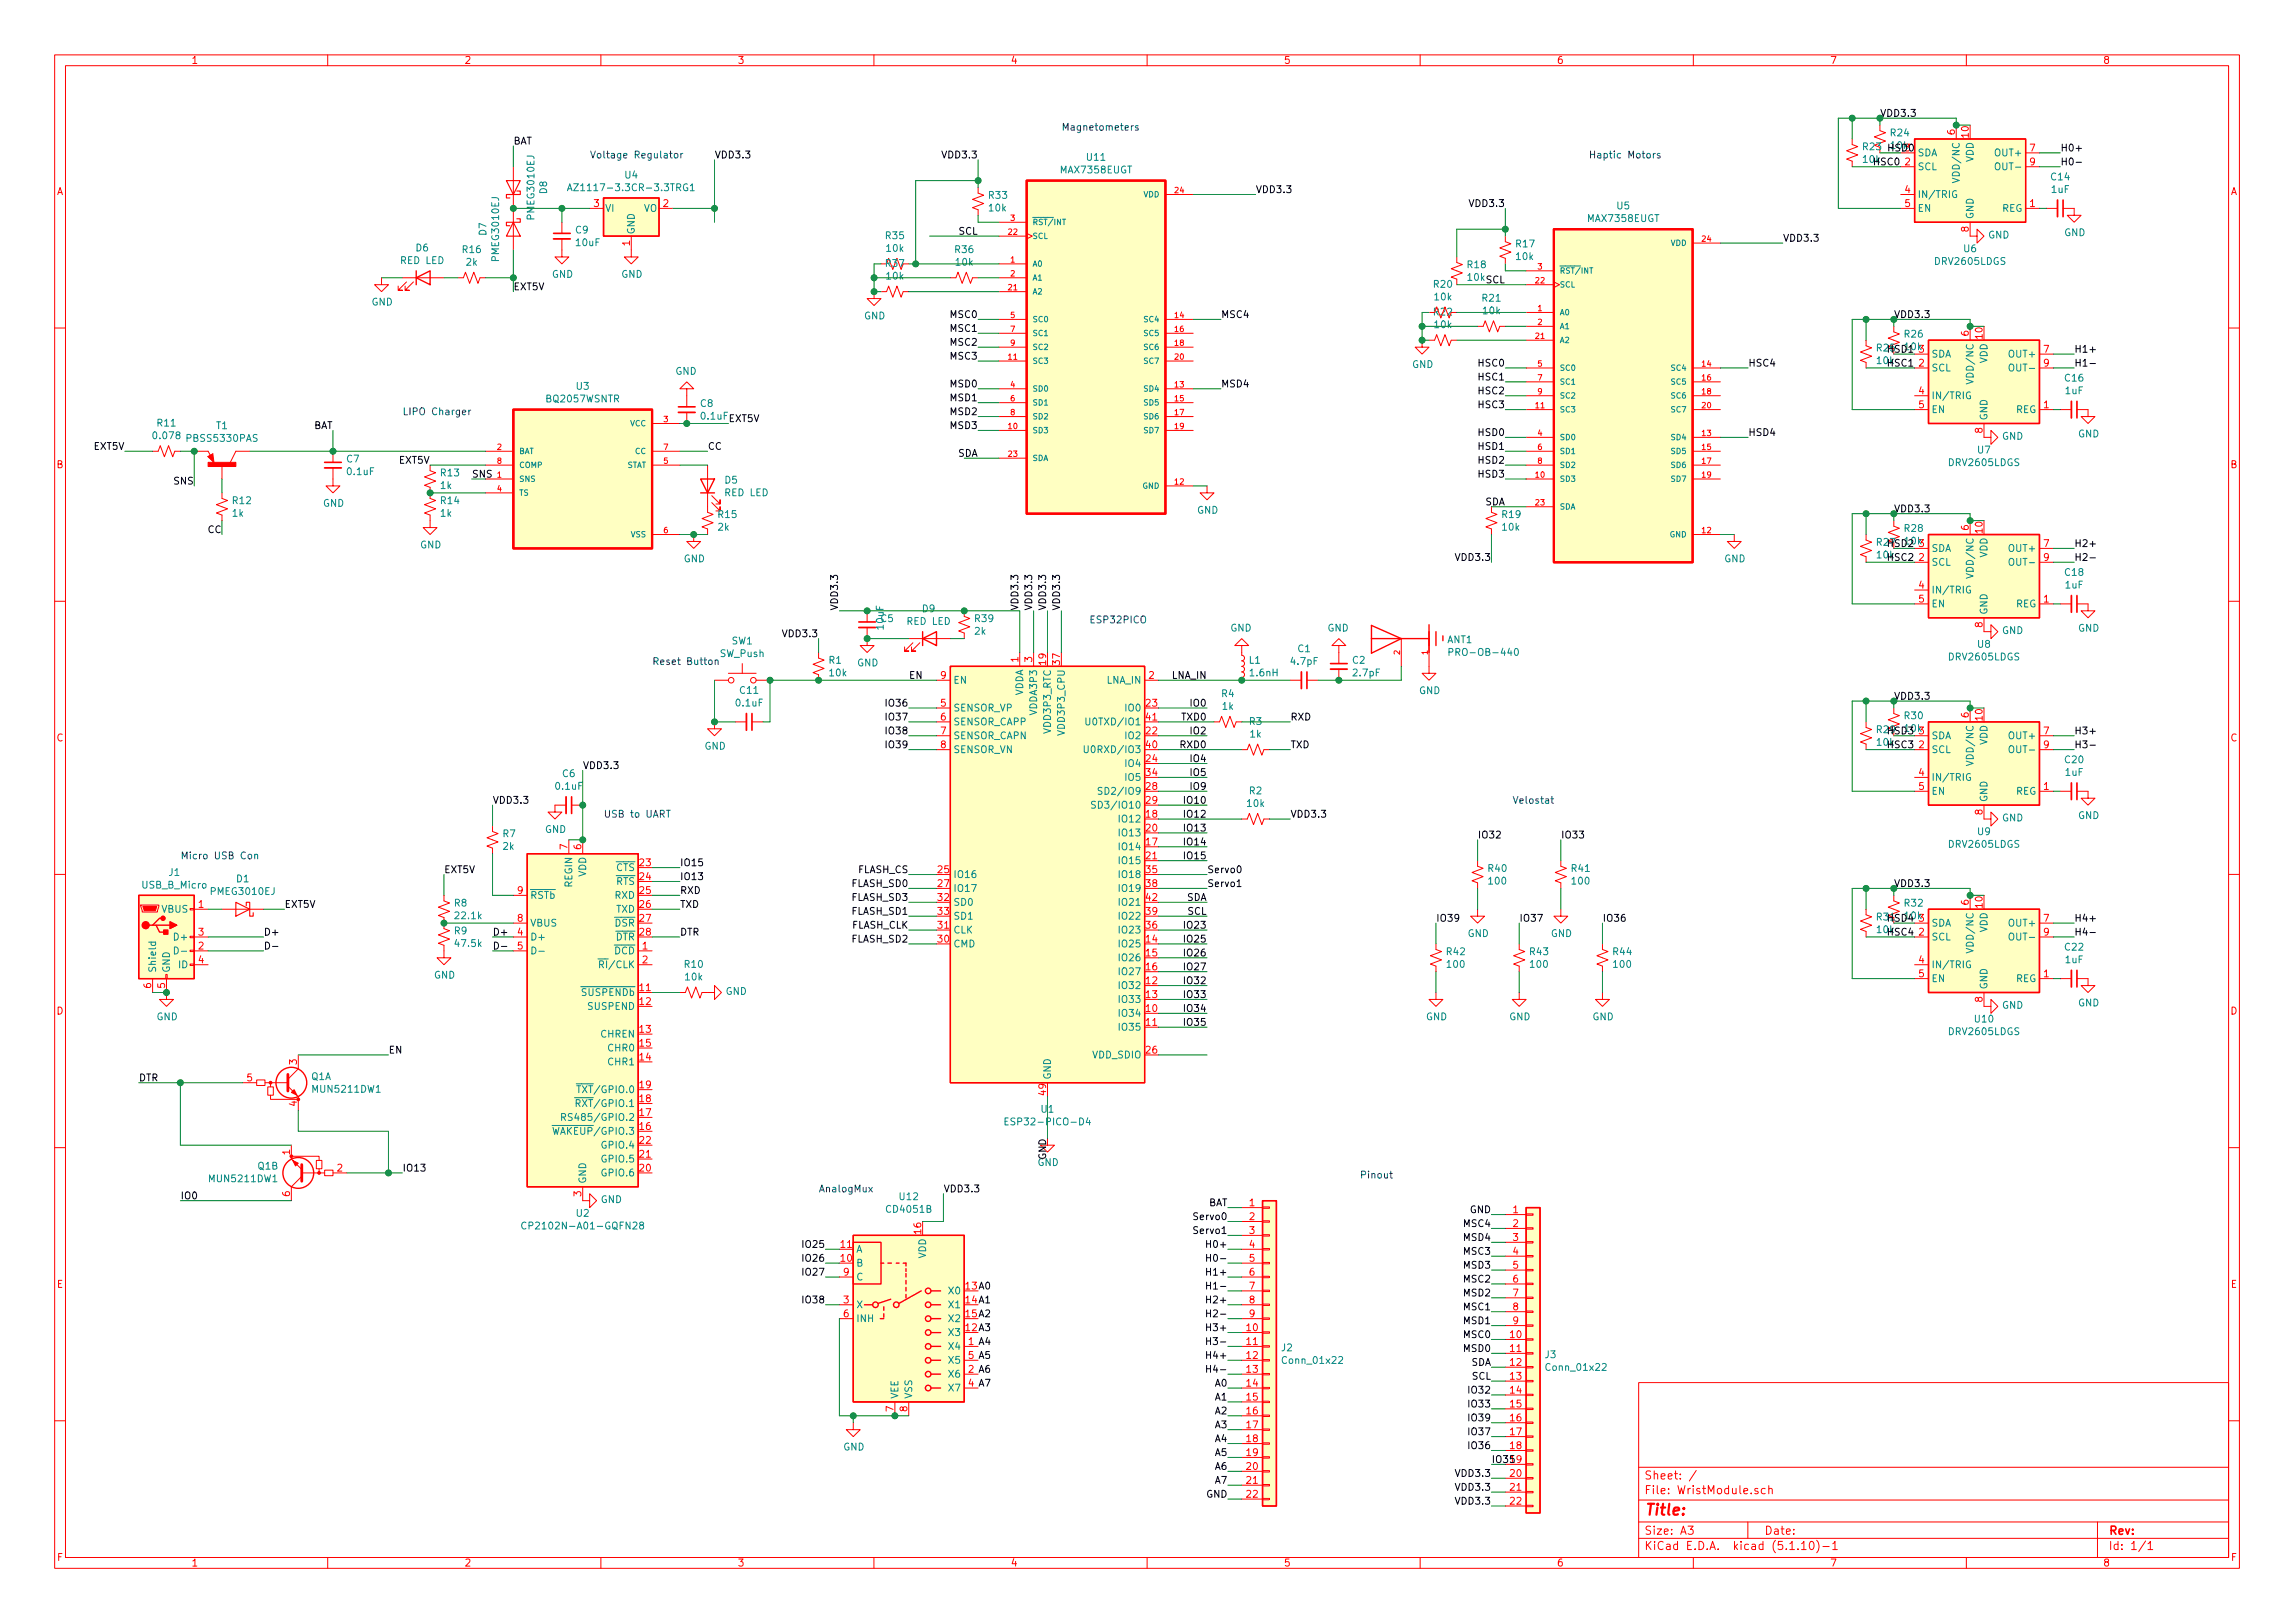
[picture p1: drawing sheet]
<svg xmlns="http://www.w3.org/2000/svg" width="420mm" height="297mm" viewBox="0 0 420 297" stroke-linecap="round" stroke-linejoin="round" font-family="sans-serif">
<defs><g id="words">
<text font-size="2.8" fill="#f00" x="301" y="277.3">Title:</text>
<g font-size="2.1" fill="#f00">
<text x="301" y="273.5">File: WristModule.sch</text>
<text x="301" y="270.8">Sheet: /</text>
<text x="301" y="280.9">Size: A3</text>
<text x="323" y="280.9">Date:</text>
<text x="386" y="280.9">Rev:</text>
<text x="301" y="283.7">KiCad E.D.A. kicad (5.1.10)-1</text>
<text x="386" y="283.7">Id: 1/1</text>
</g>
<g font-size="1.8" fill="#f00">
<text x="35" y="11.7">1</text>
<text x="85" y="11.7">2</text>
<text x="135" y="11.7">3</text>
<text x="185" y="11.7">4</text>
<text x="235" y="11.7">5</text>
<text x="285" y="11.7">6</text>
<text x="335" y="11.7">7</text>
<text x="385" y="11.7">8</text>
<text x="357.9" y="24.6" transform="rotate(-90 357.9 24.6)">6</text>
<text x="360.4" y="25.1" transform="rotate(-90 360.4 25.1)">10</text>
<text x="371.6" y="27.7">7</text>
<text x="10.4" y="35.7">A</text>
<text x="348.8" y="30.3">2</text>
<text x="348.8" y="35.3">4</text>
<text x="371.6" y="30.3">9</text>
<text x="408.4" y="35.7">A</text>
<text x="108.7" y="37.9">3</text>
<text x="121.4" y="37.9">2</text>
<text x="348.8" y="37.9">5</text>
<text x="371.6" y="37.9">1</text>
<text x="115.3" y="45" transform="rotate(-90 115.3 45)">1</text>
<text x="360.4" y="42.4" transform="rotate(-90 360.4 42.4)">8</text>
<text x="262.5" y="57.7">R22</text>
<text x="360.4" y="61.5" transform="rotate(-90 360.4 61.5)">6</text>
<text x="363" y="62" transform="rotate(-90 363 62)">10</text>
<text x="374.2" y="64.6">7</text>
<text x="351.3" y="67.1">2</text>
<text x="374.2" y="67.1">9</text>
<text x="351.3" y="72.2">4</text>
<text x="351.3" y="74.7">5</text>
<text x="374.2" y="74.7">1</text>
<text x="363" y="79.3" transform="rotate(-90 363 79.3)">8</text>
<text x="10.4" y="85.7">B</text>
<text x="408.4" y="85.7">B</text>
<text x="360.4" y="97" transform="rotate(-90 360.4 97)">6</text>
<text x="363" y="97.5" transform="rotate(-90 363 97.5)">10</text>
<text x="374.2" y="100.1">7</text>
<text x="351.3" y="102.7">2</text>
<text x="351.3" y="107.7">4</text>
<text x="374.2" y="102.7">9</text>
<text x="351.3" y="110.3">5</text>
<text x="374.2" y="110.3">1</text>
<text x="363" y="114.8" transform="rotate(-90 363 114.8)">8</text>
<text x="172.2" y="124.2">9</text>
<text x="186.4" y="121.2" transform="rotate(-90 186.4 121.2)">1</text>
<text x="189" y="121.2" transform="rotate(-90 189 121.2)">3</text>
<text x="191.5" y="121.7" transform="rotate(-90 191.5 121.7)">19</text>
<text x="194.1" y="121.7" transform="rotate(-90 194.1 121.7)">37</text>
<text x="210.3" y="124.2">2</text>
<text x="172.2" y="129.3">5</text>
<text x="172.2" y="131.9">6</text>
<text x="209.9" y="129.3">23</text>
<text x="209.9" y="131.9">41</text>
<text x="360.4" y="131.3" transform="rotate(-90 360.4 131.3)">6</text>
<text x="363" y="131.8" transform="rotate(-90 363 131.8)">10</text>
<text x="10.4" y="135.7">C</text>
<text x="172.2" y="134.4">7</text>
<text x="172.2" y="136.9">8</text>
<text x="209.9" y="134.4">22</text>
<text x="209.9" y="136.9">40</text>
<text x="351.3" y="136.9">2</text>
<text x="351.3" y="134.4">3</text>
<text x="374.2" y="134.4">7</text>
<text x="374.2" y="136.9">9</text>
<text x="408.4" y="135.7">C</text>
<text x="209.9" y="139.5">24</text>
<text x="209.9" y="142">34</text>
<text x="351.3" y="142">4</text>
<text x="209.9" y="149.6">18</text>
<text x="209.9" y="144.6">28</text>
<text x="209.9" y="147.1">29</text>
<text x="351.3" y="144.6">5</text>
<text x="363" y="149.1" transform="rotate(-90 363 149.1)">8</text>
<text x="374.2" y="144.6">1</text>
<text x="103.9" y="155.5" transform="rotate(-90 103.9 155.5)">7</text>
<text x="106.4" y="155.5" transform="rotate(-90 106.4 155.5)">6</text>
<text x="209.9" y="154.7">17</text>
<text x="209.9" y="152.2">20</text>
<text x="117.1" y="158.5">23</text>
<text x="117.1" y="161.1">24</text>
<text x="171.8" y="159.8">25</text>
<text x="209.9" y="157.3">21</text>
<text x="209.9" y="159.8">35</text>
<text x="36.3" y="166.2">1</text>
<text x="94.8" y="163.6">9</text>
<text x="117.1" y="163.6">25</text>
<text x="117.1" y="166.2">26</text>
<text x="171.8" y="162.3">27</text>
<text x="171.8" y="164.9">32</text>
<text x="171.8" y="167.4">33</text>
<text x="209.9" y="162.3">38</text>
<text x="209.9" y="167.4">39</text>
<text x="209.9" y="164.9">42</text>
<text x="360.4" y="165.6" transform="rotate(-90 360.4 165.6)">6</text>
<text x="363" y="166.1" transform="rotate(-90 363 166.1)">10</text>
<text x="36.3" y="173.8">2</text>
<text x="36.3" y="171.2">3</text>
<text x="94.8" y="171.2">4</text>
<text x="94.8" y="173.8">5</text>
<text x="94.8" y="168.7">8</text>
<text x="117.1" y="168.7">27</text>
<text x="117.1" y="171.2">28</text>
<text x="117.6" y="173.8">1</text>
<text x="171.8" y="172.5">30</text>
<text x="171.8" y="170">31</text>
<text x="209.9" y="172.5">14</text>
<text x="209.9" y="170">36</text>
<text x="351.3" y="171.2">2</text>
<text x="374.2" y="168.7">7</text>
<text x="374.2" y="171.2">9</text>
<text x="36.3" y="176.3">4</text>
<text x="117.6" y="176.3">2</text>
<text x="209.9" y="175">15</text>
<text x="209.9" y="177.6">16</text>
<text x="351.3" y="176.3">4</text>
<text x="351.3" y="178.9">5</text>
<text x="374.2" y="178.9">1</text>
<text x="10.4" y="185.7">D</text>
<text x="27.7" y="180.9" transform="rotate(-90 27.7 180.9)">6</text>
<text x="30.2" y="180.9" transform="rotate(-90 30.2 180.9)">5</text>
<text x="117.1" y="181.4">11</text>
<text x="117.1" y="183.9">12</text>
<text x="209.9" y="185.2">10</text>
<text x="209.9" y="180.1">12</text>
<text x="209.9" y="182.7">13</text>
<text x="363" y="183.4" transform="rotate(-90 363 183.4)">8</text>
<text x="408.4" y="185.7">D</text>
<text x="117.1" y="189">13</text>
<text x="117.1" y="191.6">15</text>
<text x="209.9" y="187.7">11</text>
<text x="45.2" y="197.9">5</text>
<text x="54.4" y="194.8" transform="rotate(-90 54.4 194.8)">3</text>
<text x="117.1" y="194.1">14</text>
<text x="209.9" y="192.8">26</text>
<text x="54.4" y="202.4" transform="rotate(-90 54.4 202.4)">4</text>
<text x="117.1" y="201.7">18</text>
<text x="117.1" y="199.2">19</text>
<text x="191.5" y="200.4" transform="rotate(-90 191.5 200.4)">49</text>
<text x="117.1" y="206.8">16</text>
<text x="117.1" y="204.3">17</text>
<text x="117.1" y="209.3">22</text>
<text x="53.1" y="211.3" transform="rotate(-90 53.1 211.3)">1</text>
<text x="61.7" y="214.4">2</text>
<text x="117.1" y="214.4">20</text>
<text x="117.1" y="211.9">21</text>
<text x="53.1" y="219" transform="rotate(-90 53.1 219)">6</text>
<text x="106.4" y="219" transform="rotate(-90 106.4 219)">3</text>
<text x="228.8" y="220.8">1</text>
<text x="168.7" y="225.8" transform="rotate(-90 168.7 225.8)">16</text>
<text x="228.8" y="223.3">2</text>
<text x="228.8" y="225.8">3</text>
<text x="277" y="222">1</text>
<text x="277" y="224.6">2</text>
<text x="277" y="227.1">3</text>
<text x="154" y="230.9">10</text>
<text x="154" y="228.4">11</text>
<text x="154.5" y="233.5">9</text>
<text x="228.8" y="228.4">4</text>
<text x="228.8" y="230.9">5</text>
<text x="228.8" y="233.5">6</text>
<text x="277" y="229.7">4</text>
<text x="277" y="232.2">5</text>
<text x="10.4" y="235.7">E</text>
<text x="154.5" y="238.5">3</text>
<text x="228.8" y="236">7</text>
<text x="228.8" y="238.5">8</text>
<text x="277" y="234.7">6</text>
<text x="277" y="237.3">7</text>
<text x="277" y="239.8">8</text>
<text x="408.4" y="235.7">E</text>
<text x="154.5" y="241.1">6</text>
<text x="228.3" y="243.6">10</text>
<text x="228.8" y="241.1">9</text>
<text x="276.5" y="244.9">10</text>
<text x="277" y="242.4">9</text>
<text x="228.3" y="246.2">11</text>
<text x="228.3" y="248.7">12</text>
<text x="228.3" y="251.2">13</text>
<text x="276.5" y="247.4">11</text>
<text x="276.5" y="250">12</text>
<text x="228.3" y="253.8">14</text>
<text x="228.3" y="256.3">15</text>
<text x="276.5" y="252.5">13</text>
<text x="276.5" y="255.1">14</text>
<text x="276.5" y="257.6">15</text>
<text x="163.6" y="258.3" transform="rotate(-90 163.6 258.3)">7</text>
<text x="166.1" y="258.3" transform="rotate(-90 166.1 258.3)">8</text>
<text x="228.3" y="258.9">16</text>
<text x="228.3" y="261.4">17</text>
<text x="228.3" y="263.9">18</text>
<text x="276.5" y="260.1">16</text>
<text x="276.5" y="262.7">17</text>
<text x="228.3" y="266.5">19</text>
<text x="228.3" y="269">20</text>
<text x="276.5" y="265.2">18</text>
<text x="228.3" y="271.6">21</text>
<text x="228.3" y="274.1">22</text>
<text x="276.5" y="270.3">20</text>
<text x="276.5" y="272.8">21</text>
<text x="276.5" y="275.4">22</text>
<text x="10.5" y="285.7">F</text>
<text x="35" y="286.7">1</text>
<text x="85" y="286.7">2</text>
<text x="135" y="286.7">3</text>
<text x="185" y="286.7">4</text>
<text x="235" y="286.7">5</text>
<text x="285" y="286.7">6</text>
<text x="335" y="286.7">7</text>
<text x="385" y="286.7">8</text>
<text x="408.5" y="285.7">F</text>
</g>
<g font-size="1.8" fill="#0000c2">
<text x="194.3" y="23.9">Magnetometers</text>
<text x="107.9" y="29">Voltage Regulator</text>
<text x="290.8" y="29">Haptic Motors</text>
<text x="73.7" y="76">LIPO Charger</text>
<text x="199.4" y="114.1">ESP32PICO</text>
<text x="119.4" y="121.7">Reset Button</text>
<text x="110.5" y="149.6">USB to UART</text>
<text x="276.9" y="147.1">Velostat</text>
<text x="33" y="157.3">Micro USB Con</text>
<text x="248.9" y="215.7">Pinout</text>
<text x="149.9" y="218.2">AnalogMux</text>
</g>
<g font-size="1.8">
<text x="344.2" y="21.4">VDD3.3</text>
<text x="94" y="26.5">BAT</text>
<text x="130.8" y="29">VDD3.3</text>
<text x="172.9" y="29">VDD3.3</text>
<text x="341.1" y="29.8">10k</text>
<text x="346.2" y="27.3">10k</text>
<text x="348.8" y="27.7">3</text>
<text x="377.2" y="27.7">H0+</text>
<text x="229.9" y="35.3">VDD3.3</text>
<text x="343.3" y="30.3">HSC0</text>
<text x="377.2" y="30.3">H0-</text>
<text x="269.4" y="37.9">VDD3.3</text>
<text x="175.5" y="43">SCL</text>
<text x="326.4" y="44.2">VDD3.3</text>
<text x="94" y="53.1">EXT5V</text>
<text x="272.1" y="51.9">SCL</text>
<text x="174.2" y="58.2">MSC0</text>
<text x="223.5" y="58.2">MSC4</text>
<text x="346.7" y="58.2">VDD3.3</text>
<text x="174.2" y="65.8">MSC3</text>
<text x="174.2" y="63.3">MSC2</text>
<text x="174.2" y="60.7">MSC1</text>
<text x="343.6" y="64.3">R25</text>
<text x="348.8" y="64.1">10k</text>
<text x="379.7" y="64.6">H1+</text>
<text x="174.2" y="70.9">MSD0</text>
<text x="223.5" y="70.9">MSD4</text>
<text x="270.9" y="69.6">HSC1</text>
<text x="270.9" y="67.1">HSC0</text>
<text x="320" y="67.1">HSC4</text>
<text x="343.7" y="66.6">10k</text>
<text x="345.8" y="67.1">HSC1</text>
<text x="379.7" y="67.1">H1-</text>
<text x="133.3" y="77.3">EXT5V</text>
<text x="174.2" y="76">MSD2</text>
<text x="174.2" y="73.4">MSD1</text>
<text x="270.9" y="74.7">HSC3</text>
<text x="270.9" y="72.2">HSC2</text>
<text x="17.2" y="82.3">EXT5V</text>
<text x="57.3" y="78.5">BAT</text>
<text x="129.5" y="82.3">CC</text>
<text x="174.2" y="78.5">MSD3</text>
<text x="175.3" y="83.6">SDA</text>
<text x="270.9" y="82.3">HSD1</text>
<text x="270.9" y="79.8">HSD0</text>
<text x="320" y="79.8">HSD4</text>
<text x="31.9" y="88.7">SNS</text>
<text x="73.1" y="84.9">EXT5V</text>
<text x="86.4" y="87.4">SNS</text>
<text x="270.9" y="87.4">HSD3</text>
<text x="270.9" y="84.9">HSD2</text>
<text x="271.9" y="92.5">SDA</text>
<text x="346.7" y="93.8">VDD3.3</text>
<text x="38.1" y="97.6">CC</text>
<text x="343.6" y="99.9">R27</text>
<text x="348.8" y="99.7">10k</text>
<text x="379.7" y="100.1">H2+</text>
<text x="266.9" y="102.7">VDD3.3</text>
<text x="343.7" y="102.2">10k</text>
<text x="345.8" y="102.7">HSC2</text>
<text x="379.7" y="102.7">H2-</text>
<text x="153.4" y="111.8" transform="rotate(-90 153.4 111.8)">VDD3.3</text>
<text x="186.4" y="111.8" transform="rotate(-90 186.4 111.8)">VDD3.3</text>
<text x="189" y="111.8" transform="rotate(-90 189 111.8)">VDD3.3</text>
<text x="191.5" y="111.8" transform="rotate(-90 191.5 111.8)">VDD3.3</text>
<text x="194.1" y="111.8" transform="rotate(-90 194.1 111.8)">VDD3.3</text>
<text x="143.7" y="116.6">VDD3.3</text>
<text x="166.4" y="124.2">EN</text>
<text x="214.6" y="124.2">LNA_IN</text>
<text x="162.5" y="131.9">IO37</text>
<text x="162.5" y="129.3">IO36</text>
<text x="216.5" y="131.9">TXD0</text>
<text x="218.1" y="129.3">IO0</text>
<text x="236.2" y="131.9">RXD</text>
<text x="346.7" y="128.1">VDD3.3</text>
<text x="162.5" y="136.9">IO39</text>
<text x="162.5" y="134.4">IO38</text>
<text x="216.3" y="136.9">RXD0</text>
<text x="218.1" y="134.4">IO2</text>
<text x="236.2" y="136.9">TXD</text>
<text x="343.6" y="134.2">R29</text>
<text x="343.7" y="136.5">10k</text>
<text x="345.8" y="136.9">HSC3</text>
<text x="348.8" y="133.9">10k</text>
<text x="379.7" y="134.4">H3+</text>
<text x="379.7" y="136.9">H3-</text>
<text x="106.7" y="140.8">VDD3.3</text>
<text x="218.1" y="142">IO5</text>
<text x="218.1" y="139.5">IO4</text>
<text x="90.2" y="147.1">VDD3.3</text>
<text x="217.1" y="149.6">IO12</text>
<text x="217.1" y="147.1">IO10</text>
<text x="218.1" y="144.6">IO9</text>
<text x="236.2" y="149.6">VDD3.3</text>
<text x="217.1" y="152.2">IO13</text>
<text x="217.1" y="154.7">IO14</text>
<text x="270.5" y="153.5">IO32</text>
<text x="285.8" y="153.5">IO33</text>
<text x="81.3" y="159.8">EXT5V</text>
<text x="124.5" y="161.1">IO13</text>
<text x="124.5" y="158.5">IO15</text>
<text x="157" y="159.8">FLASH_CS</text>
<text x="217.1" y="157.3">IO15</text>
<text x="221" y="159.8">Servo0</text>
<text x="52.1" y="166.2">EXT5V</text>
<text x="124.5" y="163.6">RXD</text>
<text x="124.5" y="166.2">TXD</text>
<text x="156.1" y="162.3">FLASH_SD0</text>
<text x="156.1" y="164.9">FLASH_SD3</text>
<text x="156.1" y="167.4">FLASH_SD1</text>
<text x="217.2" y="164.9">SDA</text>
<text x="217.4" y="167.4">SCL</text>
<text x="221" y="162.3">Servo1</text>
<text x="346.7" y="162.3">VDD3.3</text>
<text x="48.3" y="171.2">D+</text>
<text x="90.2" y="171.2">D+</text>
<text x="124.5" y="171.2">DTR</text>
<text x="155.9" y="170">FLASH_CLK</text>
<text x="156.1" y="172.5">FLASH_SD2</text>
<text x="217.1" y="172.5">IO25</text>
<text x="217.1" y="170">IO23</text>
<text x="262.9" y="168.7">IO39</text>
<text x="278.1" y="168.7">IO37</text>
<text x="293.4" y="168.7">IO36</text>
<text x="343.6" y="168.5">R31</text>
<text x="343.7" y="170.8">10k</text>
<text x="345.8" y="171.2">HSC4</text>
<text x="348.8" y="168.2">10k</text>
<text x="379.7" y="168.7">H4+</text>
<text x="379.7" y="171.2">H4-</text>
<text x="217.1" y="177.6">IO27</text>
<text x="217.1" y="175">IO26</text>
<text x="217.1" y="185.2">IO34</text>
<text x="217.1" y="182.7">IO33</text>
<text x="217.1" y="180.1">IO32</text>
<text x="217.1" y="187.7">IO35</text>
<text x="25.4" y="197.9">DTR</text>
<text x="71.1" y="192.8">EN</text>
<text x="73.7" y="214.4">IO13</text>
<text x="191.5" y="212.3" transform="rotate(-90 191.5 212.3)">GND</text>
<text x="33" y="219.5">IO0</text>
<text x="172.7" y="218.2">VDD3.3</text>
<text x="221.2" y="220.8">BAT</text>
<text x="218.9" y="225.8">Servo1</text>
<text x="218.9" y="223.3">Servo0</text>
<text x="268.1" y="227.1">MSD4</text>
<text x="268.1" y="224.6">MSC4</text>
<text x="269.1" y="222">GND</text>
<text x="147.3" y="233.5">IO27</text>
<text x="147.3" y="230.9">IO26</text>
<text x="147.3" y="228.4">IO25</text>
<text x="221.5" y="233.5">H1+</text>
<text x="221.5" y="228.4">H0+</text>
<text x="221.9" y="230.9">H0-</text>
<text x="268.1" y="232.2">MSD3</text>
<text x="268.1" y="229.7">MSC3</text>
<text x="147.3" y="238.5">IO38</text>
<text x="176.8" y="236">13A0</text>
<text x="176.8" y="238.5">14A1</text>
<text x="221.5" y="238.5">H2+</text>
<text x="221.9" y="236">H1-</text>
<text x="268.1" y="239.8">MSC1</text>
<text x="268.1" y="234.7">MSC2</text>
<text x="268.1" y="237.3">MSD2</text>
<text x="176.8" y="243.6">12A3</text>
<text x="176.8" y="241.1">15A2</text>
<text x="221.5" y="243.6">H3+</text>
<text x="221.9" y="241.1">H2-</text>
<text x="268.1" y="244.9">MSC0</text>
<text x="268.1" y="242.4">MSD1</text>
<text x="177.3" y="246.2">1 A4</text>
<text x="177.3" y="251.2">2 A6</text>
<text x="177.3" y="248.7">5 A5</text>
<text x="221.5" y="248.7">H4+</text>
<text x="221.9" y="251.2">H4-</text>
<text x="221.9" y="246.2">H3-</text>
<text x="268.1" y="247.4">MSD0</text>
<text x="269.3" y="250">SDA</text>
<text x="177.3" y="253.8">4 A7</text>
<text x="222.5" y="256.3">A1</text>
<text x="222.5" y="253.8">A0</text>
<text x="269.2" y="257.6">IO33</text>
<text x="269.2" y="255.1">IO32</text>
<text x="269.5" y="252.5">SCL</text>
<text x="222.5" y="261.4">A3</text>
<text x="222.5" y="258.9">A2</text>
<text x="222.5" y="263.9">A4</text>
<text x="269.2" y="260.1">IO39</text>
<text x="269.2" y="262.7">IO37</text>
<text x="222.5" y="266.5">A5</text>
<text x="222.5" y="269">A6</text>
<text x="269.2" y="265.2">IO36</text>
<text x="273" y="267.8">IO3519</text>
<text x="220.9" y="274.1">GND</text>
<text x="222.5" y="271.6">A7</text>
<text x="266.9" y="270.3">VDD3.3</text>
<text x="266.9" y="272.8">VDD3.3</text>
<text x="266.9" y="275.4">VDD3.3</text>
</g>
<g font-size="1.8" fill="#008484">
<text x="199" y="29.4">U11</text>
<text x="341.1" y="27.5">R23 HSD0</text>
<text x="346.2" y="25">R24</text>
<text x="351" y="28.6">SDA</text>
<text x="361.3" y="29.7" transform="rotate(-90 361.3 29.7)">VDD</text>
<text x="365.6" y="28.6">OUT+</text>
<text x="100.2" y="35.4" transform="rotate(-90 100.2 35.4)">D8</text>
<text x="105.7" y="35">AZ1117-3.3CR-3.3TRG1</text>
<text x="114.5" y="32.7">U4</text>
<text x="194.3" y="31.7">MAX7358EUGT</text>
<text x="351" y="31.2">SCL</text>
<text x="358.8" y="32.7" transform="rotate(-90 358.8 32.7)">VDD/NC</text>
<text x="366" y="31.2">OUT-</text>
<text x="375.6" y="33">C14</text>
<text x="375.6" y="35.3">1uF</text>
<text x="97.8" y="40" transform="rotate(-90 97.8 40)">PMEG3010EJ</text>
<text x="110.7" y="38.8">VI</text>
<text x="117.8" y="38.8">VO</text>
<text x="181.1" y="36.4">R33</text>
<text x="181.1" y="38.7">10k</text>
<text x="290.8" y="40.6">MAX7358EUGT</text>
<text x="296.1" y="38.3">U5</text>
<text x="351" y="36.2">IN/TRIG</text>
<text x="351" y="38.8">EN</text>
<text x="361.3" y="40.2" transform="rotate(-90 361.3 40.2)">GND</text>
<text x="366.5" y="38.8">REG</text>
<text x="76.2" y="46">D6</text>
<text x="84.7" y="46.3">R16</text>
<text x="89.1" y="43.1" transform="rotate(-90 89.1 43.1)">D7</text>
<text x="91.4" y="47.6" transform="rotate(-90 91.4 47.6)">PMEG3010EJ</text>
<text x="105.4" y="42.7">C9</text>
<text x="105.5" y="45">10uF</text>
<text x="116.2" y="43" transform="rotate(-90 116.2 43)">GND</text>
<text x="162.2" y="43.8">R35</text>
<text x="162.4" y="46.1">10k</text>
<text x="174.9" y="46.3">R36</text>
<text x="277.6" y="45.3">R17</text>
<text x="277.6" y="47.6">10k</text>
<text x="359.6" y="46.2">U6</text>
<text x="364" y="43.6">GND</text>
<text x="377.9" y="43.2">GND</text>
<text x="73.4" y="48.3">RED LED</text>
<text x="85.4" y="48.6">2k</text>
<text x="101" y="50.8">GND</text>
<text x="113.7" y="50.8">GND</text>
<text x="162.2" y="48.9">R37</text>
<text x="162.4" y="51.2">10k</text>
<text x="175.1" y="48.6">10k</text>
<text x="262.5" y="52.7">R20</text>
<text x="268.7" y="49.1">R18</text>
<text x="268.8" y="51.4">10k</text>
<text x="354.4" y="48.5">DRV2605LDGS</text>
<text x="68" y="55.9">GND</text>
<text x="158.2" y="58.5">GND</text>
<text x="262.7" y="55">10k</text>
<text x="271.4" y="55.2">R21</text>
<text x="271.6" y="57.5">10k</text>
<text x="262.7" y="60.1">10k</text>
<text x="348.7" y="61.8">R26</text>
<text x="351.3" y="64.6">3</text>
<text x="353.6" y="65.4">SDA</text>
<text x="368.1" y="65.4">OUT+</text>
<text x="105.6" y="71.3">U3</text>
<text x="123.6" y="68.6">GND</text>
<text x="258.5" y="67.3">GND</text>
<text x="353.6" y="68">SCL</text>
<text x="361.3" y="69.6" transform="rotate(-90 361.3 69.6)">VDD/NC</text>
<text x="363.9" y="66.5" transform="rotate(-90 363.9 66.5)">VDD</text>
<text x="368.6" y="68">OUT-</text>
<text x="378.1" y="69.8">C16</text>
<text x="100.2" y="73.6">BQ2057WSNTR</text>
<text x="128.3" y="74.5">C8</text>
<text x="128.4" y="76.8">0.1uF</text>
<text x="353.6" y="73.1">IN/TRIG</text>
<text x="353.6" y="75.6">EN</text>
<text x="363.9" y="77" transform="rotate(-90 363.9 77)">GND</text>
<text x="369" y="75.6">REG</text>
<text x="378.2" y="72.1">1uF</text>
<text x="28.3" y="80.4">0.078</text>
<text x="28.9" y="78.1">R11</text>
<text x="34.4" y="80.9">PBSS5330PAS</text>
<text x="39.6" y="78.5">T1</text>
<text x="362.1" y="83">U7</text>
<text x="366.5" y="80.5">GND</text>
<text x="380.4" y="80">GND</text>
<text x="63.5" y="84.6">C7</text>
<text x="63.7" y="87">0.1uF</text>
<text x="80.7" y="89.5">1k</text>
<text x="80.7" y="87.2">R13</text>
<text x="132.7" y="88.5">D5</text>
<text x="356.9" y="85.3">DRV2605LDGS</text>
<text x="42.6" y="94.6">1k</text>
<text x="42.6" y="92.3">R12</text>
<text x="59.1" y="92.7">GND</text>
<text x="80.7" y="94.6">1k</text>
<text x="80.7" y="92.3">R14</text>
<text x="131.5" y="94.8">R15</text>
<text x="132.8" y="90.8">RED LED</text>
<text x="219.2" y="94">GND</text>
<text x="275.1" y="94.8">R19</text>
<text x="76.9" y="100.4">GND</text>
<text x="131.5" y="97.1">2k</text>
<text x="275.1" y="97.1">10k</text>
<text x="348.7" y="97.3">R28</text>
<text x="351.3" y="100.1">3</text>
<text x="353.6" y="101">SDA</text>
<text x="368.1" y="101">OUT+</text>
<text x="125.2" y="102.9">GND</text>
<text x="315.7" y="102.9">GND</text>
<text x="353.6" y="103.5">SCL</text>
<text x="361.3" y="105.1" transform="rotate(-90 361.3 105.1)">VDD/NC</text>
<text x="363.9" y="102.1" transform="rotate(-90 363.9 102.1)">VDD</text>
<text x="368.6" y="103.5">OUT-</text>
<text x="378.1" y="105.4">C18</text>
<text x="378.2" y="107.7">1uF</text>
<text x="161.3" y="113.9">C5</text>
<text x="168.9" y="112.1">D9</text>
<text x="178.5" y="113.9">R39</text>
<text x="353.6" y="108.6">IN/TRIG</text>
<text x="353.6" y="111.2">EN</text>
<text x="363.9" y="112.6" transform="rotate(-90 363.9 112.6)">GND</text>
<text x="369" y="111.2">REG</text>
<text x="134" y="117.9">SW1</text>
<text x="161.8" y="115.1" transform="rotate(-90 161.8 115.1)">10uF</text>
<text x="166.1" y="114.4">RED LED</text>
<text x="178.5" y="116.2">2k</text>
<text x="225.2" y="115.6">GND</text>
<text x="237.6" y="119.4">C1</text>
<text x="243" y="115.6">GND</text>
<text x="265" y="117.7">ANT1</text>
<text x="362.1" y="118.6">U8</text>
<text x="366.5" y="116">GND</text>
<text x="380.4" y="115.6">GND</text>
<text x="131.8" y="120.3">SW_Push</text>
<text x="151.8" y="121.5">R1</text>
<text x="151.9" y="123.8">10k</text>
<text x="156.9" y="122">GND</text>
<text x="174.5" y="125.1">EN</text>
<text x="202.7" y="125.1">LNA_IN</text>
<text x="228.7" y="121.5">L1</text>
<text x="229" y="123.8">1.6nH</text>
<text x="236.4" y="121.7">4.7pF</text>
<text x="247.6" y="121.5">C2</text>
<text x="247.8" y="123.8">2.7pF</text>
<text x="266.3" y="120">PRO-OB-440</text>
<text x="356.9" y="120.9">DRV2605LDGS</text>
<text x="134.8" y="129.3">0.1uF</text>
<text x="135.5" y="127">C11</text>
<text x="174.5" y="130.2">SENSOR_VP</text>
<text x="187.3" y="127.5" transform="rotate(-90 187.3 127.5)">VDDA</text>
<text x="189.9" y="130.6" transform="rotate(-90 189.9 130.6)">VDDA3P3</text>
<text x="206.2" y="130.2">IO0</text>
<text x="223.7" y="127.6">R4</text>
<text x="223.8" y="129.9">1k</text>
<text x="259.8" y="127">GND</text>
<text x="348.7" y="131.6">R30</text>
<text x="129" y="137.2">GND</text>
<text x="174.5" y="132.8">SENSOR_CAPP</text>
<text x="174.5" y="135.3">SENSOR_CAPN</text>
<text x="174.5" y="137.8">SENSOR_VN</text>
<text x="192.4" y="134" transform="rotate(-90 192.4 134)">VDD3P3_RTC</text>
<text x="194.9" y="134.1" transform="rotate(-90 194.9 134.1)">VDD3P3_CPU</text>
<text x="199.7" y="137.8">U0RXD/IO3</text>
<text x="199.9" y="132.8">U0TXD/IO1</text>
<text x="206.2" y="135.3">IO2</text>
<text x="228.8" y="132.7">R3</text>
<text x="228.9" y="135">1k</text>
<text x="353.6" y="137.8">SCL</text>
<text x="353.6" y="135.3">SDA</text>
<text x="363.9" y="136.4" transform="rotate(-90 363.9 136.4)">VDD</text>
<text x="368.1" y="135.3">OUT+</text>
<text x="368.6" y="137.8">OUT-</text>
<text x="103" y="142.2">C6</text>
<text x="206.2" y="140.4">IO4</text>
<text x="206.2" y="142.9">IO5</text>
<text x="353.6" y="142.9">IN/TRIG</text>
<text x="361.3" y="139.4" transform="rotate(-90 361.3 139.4)">VDD/NC</text>
<text x="378.1" y="139.7">C20</text>
<text x="378.2" y="142">1uF</text>
<text x="101.8" y="144.5">0.1uF</text>
<text x="201.3" y="148">SD3/IO10</text>
<text x="202.3" y="145.5">SD2/IO9</text>
<text x="228.4" y="147.7">10k</text>
<text x="228.8" y="145.4">R2</text>
<text x="353.6" y="145.5">EN</text>
<text x="363.9" y="146.8" transform="rotate(-90 363.9 146.8)">GND</text>
<text x="369" y="145.5">REG</text>
<text x="380.4" y="149.9">GND</text>
<text x="92.1" y="153.2">R7</text>
<text x="92.1" y="155.5">2k</text>
<text x="99.8" y="152.4">GND</text>
<text x="205.2" y="155.6">IO14</text>
<text x="205.2" y="150.5">IO12</text>
<text x="205.2" y="153.1">IO13</text>
<text x="356.9" y="155.2">DRV2605LDGS</text>
<text x="362.1" y="152.8">U9</text>
<text x="366.5" y="150.3">GND</text>
<text x="31" y="160.3">J1</text>
<text x="43.3" y="161.5">D1</text>
<text x="107.3" y="160.5" transform="rotate(-90 107.3 160.5)">VDD</text>
<text x="112.8" y="159.4">CTS</text>
<text x="112.8" y="162">RTS</text>
<text x="174.5" y="160.7">IO16</text>
<text x="205.2" y="158.2">IO15</text>
<text x="205.2" y="160.7">IO18</text>
<text x="272.5" y="159.6">R40</text>
<text x="272.6" y="161.9">100</text>
<text x="287.8" y="159.6">R41</text>
<text x="287.9" y="161.9">100</text>
<text x="26.1" y="162.6">USB_B_Micro</text>
<text x="29.6" y="167">VBUS</text>
<text x="38.8" y="163.8">PMEG3010EJ</text>
<text x="83.2" y="165.9">R8</text>
<text x="97" y="164.5">RSTb</text>
<text x="104.8" y="162.4" transform="rotate(-90 104.8 162.4)">REGIN</text>
<text x="112.6" y="164.5">RXD</text>
<text x="112.8" y="167">TXD</text>
<text x="174.5" y="163.2">IO17</text>
<text x="174.5" y="165.8">SD0</text>
<text x="205.2" y="163.2">IO19</text>
<text x="205.2" y="165.8">IO21</text>
<text x="348.7" y="165.9">R32</text>
<text x="32.2" y="172.1">D+</text>
<text x="83.2" y="171">R9</text>
<text x="83.5" y="173.3">47.5k</text>
<text x="83.5" y="168.2">22.1k</text>
<text x="97" y="172.1">D+</text>
<text x="97" y="169.6">VBUS</text>
<text x="112.6" y="169.6">DSR</text>
<text x="112.7" y="172.1">DTR</text>
<text x="174.5" y="173.4">CMD</text>
<text x="174.5" y="170.9">CLK</text>
<text x="174.5" y="168.3">SD1</text>
<text x="205.2" y="173.4">IO25</text>
<text x="205.2" y="170.9">IO23</text>
<text x="205.2" y="168.3">IO22</text>
<text x="268.7" y="171.5">GND</text>
<text x="283.9" y="171.5">GND</text>
<text x="351.3" y="168.7">3</text>
<text x="353.6" y="172.1">SCL</text>
<text x="353.6" y="169.6">SDA</text>
<text x="361.3" y="173.7" transform="rotate(-90 361.3 173.7)">VDD/NC</text>
<text x="363.9" y="170.6" transform="rotate(-90 363.9 170.6)">VDD</text>
<text x="368.1" y="169.6">OUT+</text>
<text x="368.6" y="172.1">OUT-</text>
<text x="378.1" y="174">C22</text>
<text x="28.6" y="178.1" transform="rotate(-90 28.6 178.1)">Shield</text>
<text x="31.1" y="178.1" transform="rotate(-90 31.1 178.1)">GND</text>
<text x="32.8" y="177.2">ID</text>
<text x="79.5" y="179.1">GND</text>
<text x="110.4" y="177.2">RI/CLK</text>
<text x="112.5" y="174.7">DCD</text>
<text x="125.4" y="177.1">R10</text>
<text x="125.5" y="179.4">10k</text>
<text x="205.2" y="175.9">IO26</text>
<text x="205.2" y="178.5">IO27</text>
<text x="264.9" y="174.8">R42</text>
<text x="265" y="177.1">100</text>
<text x="280.1" y="174.8">R43</text>
<text x="280.3" y="177.1">100</text>
<text x="295.4" y="174.8">R44</text>
<text x="295.5" y="177.1">100</text>
<text x="353.6" y="177.2">IN/TRIG</text>
<text x="353.6" y="179.7">EN</text>
<text x="369" y="179.7">REG</text>
<text x="378.2" y="176.3">1uF</text>
<text x="106.7" y="182.3">SUSPENDb</text>
<text x="107.8" y="184.8">SUSPEND</text>
<text x="132.8" y="182.1">GND</text>
<text x="205.2" y="181">IO32</text>
<text x="205.2" y="183.6">IO33</text>
<text x="363.9" y="181.1" transform="rotate(-90 363.9 181.1)">GND</text>
<text x="366.5" y="184.6">GND</text>
<text x="380.4" y="184.2">GND</text>
<text x="28.7" y="186.7">GND</text>
<text x="110" y="189.9">CHREN</text>
<text x="205.2" y="186.1">IO34</text>
<text x="205.2" y="188.6">IO35</text>
<text x="261.1" y="186.7">GND</text>
<text x="276.3" y="186.7">GND</text>
<text x="291.5" y="186.7">GND</text>
<text x="356.9" y="189.4">DRV2605LDGS</text>
<text x="361.6" y="187.1">U10</text>
<text x="57" y="197.7">Q1A</text>
<text x="111.5" y="195">CHR1</text>
<text x="111.5" y="192.4">CHR0</text>
<text x="192.4" y="197.6" transform="rotate(-90 192.4 197.6)">GND</text>
<text x="200" y="193.7">VDD_SDIO</text>
<text x="57.5" y="200">MUN5211DW1</text>
<text x="106.4" y="202.6">RXT/GPIO.1</text>
<text x="106.6" y="200.1">TXT/GPIO.0</text>
<text x="190.7" y="203.6">U1</text>
<text x="102.1" y="207.7">WAKEUP/GPIO.3</text>
<text x="104.5" y="205.1">RS485/GPIO.2</text>
<text x="185.1" y="206">ESP32-PICO-D4</text>
<text x="47.2" y="214.1">Q1B</text>
<text x="110.4" y="215.3">GPIO.6</text>
<text x="110.4" y="212.8">GPIO.5</text>
<text x="110.4" y="210.2">GPIO.4</text>
<text x="189.9" y="213.4">GND</text>
<text x="38.6" y="216.4">MUN5211DW1</text>
<text x="107.3" y="216.7" transform="rotate(-90 107.3 216.7)">GND</text>
<text x="110" y="220.2">GND</text>
<text x="162.5" y="222">CD4051B</text>
<text x="164.7" y="219.6">U12</text>
<text x="97.1" y="225">CP2102N-A01-GQFN28</text>
<text x="105.6" y="222.7">U2</text>
<text x="156.7" y="231.8">B</text>
<text x="156.7" y="229.3">A</text>
<text x="169.5" y="230.3" transform="rotate(-90 169.5 230.3)">VDD</text>
<text x="156.7" y="239.4">X</text>
<text x="156.7" y="234.4">C</text>
<text x="173.9" y="236.9">X0</text>
<text x="173.9" y="239.4">X1</text>
<text x="156.7" y="242">INH</text>
<text x="173.9" y="244.5">X3</text>
<text x="173.9" y="242">X2</text>
<text x="173.9" y="247.1">X4</text>
<text x="173.9" y="249.6">X5</text>
<text x="234.6" y="247.3">J2</text>
<text x="235.1" y="249.6">Conn_01x22</text>
<text x="282.9" y="248.6">J3</text>
<text x="283.3" y="250.9">Conn_01x22</text>
<text x="164.5" y="256.1" transform="rotate(-90 164.5 256.1)">VEE</text>
<text x="167" y="256.1" transform="rotate(-90 167 256.1)">VSS</text>
<text x="173.9" y="252.1">X6</text>
<text x="173.9" y="254.7">X7</text>
<text x="154.4" y="265.5">GND</text>
</g>
<g font-size="1.4" fill="#f00">
<text x="215.1" y="35.3">24</text>
<text x="185" y="40.4">3</text>
<text x="184.6" y="43">22</text>
<text x="311.6" y="44.2">24</text>
<text x="184.6" y="53.1">21</text>
<text x="185" y="48">1</text>
<text x="185" y="50.6">2</text>
<text x="281.2" y="51.9">22</text>
<text x="281.6" y="49.3">3</text>
<text x="185" y="58.2">5</text>
<text x="215.1" y="58.2">14</text>
<text x="281.6" y="56.9">1</text>
<text x="281.6" y="59.5">2</text>
<text x="184.6" y="65.8">11</text>
<text x="185" y="60.7">7</text>
<text x="185" y="63.3">9</text>
<text x="215.1" y="60.7">16</text>
<text x="215.1" y="63.3">18</text>
<text x="215.1" y="65.8">20</text>
<text x="281.2" y="62">21</text>
<text x="185" y="70.9">4</text>
<text x="215.1" y="70.9">13</text>
<text x="281.6" y="67.1">5</text>
<text x="281.6" y="69.6">7</text>
<text x="311.6" y="67.1">14</text>
<text x="311.6" y="69.6">16</text>
<text x="121.5" y="77.3">3</text>
<text x="185" y="73.4">6</text>
<text x="185" y="76">8</text>
<text x="215.1" y="73.4">15</text>
<text x="215.1" y="76">17</text>
<text x="281.2" y="74.7">11</text>
<text x="281.6" y="72.2">9</text>
<text x="311.6" y="72.2">18</text>
<text x="311.6" y="74.7">20</text>
<text x="91.1" y="82.3">2</text>
<text x="121.5" y="82.3">7</text>
<text x="184.6" y="78.5">10</text>
<text x="184.6" y="83.6">23</text>
<text x="215.1" y="78.5">19</text>
<text x="281.6" y="79.8">4</text>
<text x="281.6" y="82.3">6</text>
<text x="311.6" y="79.8">13</text>
<text x="311.6" y="82.3">15</text>
<text x="91.1" y="84.9">8</text>
<text x="91.1" y="87.4">1</text>
<text x="91.1" y="90">4</text>
<text x="121.5" y="84.9">5</text>
<text x="215.1" y="88.7">12</text>
<text x="281.2" y="87.4">10</text>
<text x="281.6" y="84.9">8</text>
<text x="311.6" y="84.9">17</text>
<text x="311.6" y="87.4">19</text>
<text x="281.2" y="92.5">23</text>
<text x="121.5" y="97.6">6</text>
<text x="311.6" y="97.6">12</text>
<text x="256.3" y="119.8" transform="rotate(-90 256.3 119.8)">2</text>
<text x="261.4" y="119.8" transform="rotate(-90 261.4 119.8)">1</text>
</g>
<g font-size="1.4" fill="#008484">
<text x="189" y="41.2">RST/INT</text>
<text x="209.3" y="36.1">VDD</text>
<text x="189" y="43.7">SCL</text>
<text x="305.9" y="45">VDD</text>
<text x="189" y="48.8">A0</text>
<text x="189" y="51.3">A1</text>
<text x="189" y="53.9">A2</text>
<text x="285.5" y="50.1">RST/INT</text>
<text x="285.5" y="52.6">SCL</text>
<text x="189" y="59">SC0</text>
<text x="209.6" y="59">SC4</text>
<text x="285.5" y="57.7">A0</text>
<text x="189" y="61.5">SC1</text>
<text x="189" y="64">SC2</text>
<text x="209.6" y="61.5">SC5</text>
<text x="209.6" y="64">SC6</text>
<text x="285.5" y="60.2">A1</text>
<text x="285.5" y="62.8">A2</text>
<text x="189" y="66.6">SC3</text>
<text x="189" y="71.7">SD0</text>
<text x="209.6" y="66.6">SC7</text>
<text x="209.6" y="71.7">SD4</text>
<text x="285.5" y="67.9">SC0</text>
<text x="285.5" y="70.4">SC1</text>
<text x="306.1" y="67.9">SC4</text>
<text x="306.1" y="70.4">SC5</text>
<text x="189" y="74.2">SD1</text>
<text x="189" y="76.7">SD2</text>
<text x="209.6" y="74.2">SD5</text>
<text x="209.6" y="76.7">SD6</text>
<text x="285.5" y="72.9">SC2</text>
<text x="285.5" y="75.5">SC3</text>
<text x="306.1" y="72.9">SC6</text>
<text x="306.1" y="75.5">SC7</text>
<text x="95" y="83.1">BAT</text>
<text x="115.4" y="78">VCC</text>
<text x="116.3" y="83.1">CC</text>
<text x="189" y="79.3">SD3</text>
<text x="209.6" y="79.3">SD7</text>
<text x="285.5" y="80.6">SD0</text>
<text x="285.5" y="83.1">SD1</text>
<text x="306.1" y="80.6">SD4</text>
<text x="306.1" y="83.1">SD5</text>
<text x="95" y="85.6">COMP</text>
<text x="95" y="88.2">SNS</text>
<text x="114.7" y="85.6">STAT</text>
<text x="189" y="84.4">SDA</text>
<text x="209.2" y="89.4">GND</text>
<text x="285.5" y="85.6">SD2</text>
<text x="285.5" y="88.2">SD3</text>
<text x="306.1" y="85.6">SD6</text>
<text x="306.1" y="88.2">SD7</text>
<text x="95" y="90.7">TS</text>
<text x="285.5" y="93.3">SDA</text>
<text x="115.5" y="98.3">VSS</text>
<text x="305.7" y="98.3">GND</text>
</g>
</g></defs>
<g fill="none" stroke="#f00" stroke-width=".18">
<path d="M10 10h400v277h-400zM12 12h396v273.1h-396zM60 10v2M110 10v2M160 10v2M210 10v2M260 10v2M310 10v2M360 10v2M94 30.5v15.3M107.9 38.1h2.6M120.6 38.1h2.6"/>
<path d="M179.1 34.3v1l1 .4-2 .8 2 .7-2 .8 1 .4v1M213.4 35.6h5M339.1 25.4v1.1l1 .3-2 .8 2 .8-2 .7 1 .4v1M344.2 22.9v1l1 .4-2 .8 2 .7-2 .8 1 .4M348 38.1h2.5M348 35.6h2.5M348 30.5h2.5M358.1 22.9v2.5M370.8 38.1h2.6M370.8 30.5h2.6M370.8 28h2.6M374.6 38.1h2.1"/>
<path d="M377.7 38.1h2v1.3h1.3l-1.3 1.3-1.2-1.3h1.2M69.8 50.8v1.3h1.3l-1.3 1.3-1.2-1.3h1.2M73.7 50.8h7.6M74.4 51.6l-1.5 1.5h.8h-.8v-.7M75.7 51.6l-1.5 1.5h.7h-.7v-.7M83.8 50.8h1l.4-1 .8 2.1 .7-2.1 .8 2.1 .4-1.1h1M102.9 43.7v3.3h1.2l-1.2 1.3-1.3-1.3h1.3M102.9 40.7v2M115.6 43.2v3.8h1.2l-1.2 1.3-1.3-1.3h1.3M160 53.4v1.2h1.3l-1.3 1.3-1.3-1.3h1.3M161.3 53.4h1l.4-1 .7 2 .8-2 .8 2 .4-1h1M161.3 48.3h1"/>
<path d="M165.4 48.3h1M174 50.8h1l.4-1 .7 2.1 .8-2.1 .8 2.1 .4-1.1h1M182.9 50.8h5.1M182.9 40.7h5.1M182.9 43.2h5.1M182.9 48.3h5.1M182.9 53.4h5.1M182.9 58.5h5.1M188 42.7l1 .5-1 .5M213.4 58.5h5M261.6 57.2h1M265.7 57.2h1"/>
<path d="M266.7 47v1l1 .4-2 .8 2 .7-2 .8 1 .4v1M270.5 59.7h1l.4-1 .8 2 .7-2 .8 2 .4-1h1M275.6 43.2v1l1 .4-2 .8 2 .7-2 .8 1 .4v1M279.4 49.6h5.1M279.4 52.1h5.1M279.4 57.2h5.1M279.4 59.7h5.1M284.5 51.6l1 .5-1 .5M309.9 44.5h5.1M346.7 59.7v1l1 .4-2 .8 2 .7-2 .8 1 .4M360.7 40.7v2.5h1.2v-1.3l1.3 1.3-1.3 1.3v-1.3M360.7 59.7v2.6"/>
<path d="M10 60h2M119.4 77.5h5.1M125.7 71.2h1.3l-1.3-1.3-1.2 1.3h1.2v3.3M125.7 75.5v2M182.9 61h5.1M182.9 63.5h5.1M182.9 66.1h5.1M182.9 71.2h5.1M182.9 73.7h5.1M182.9 76.2h5.1M182.9 78.8h5.1M213.4 61h5"/>
<path d="M213.4 63.5h5M213.4 66.1h5M213.4 71.2h5M213.4 73.7h5M213.4 76.2h5M213.4 78.8h5M260.3 62.3v1.2h1.3l-1.3 1.3-1.2-1.3h1.2M261.6 62.3h1l.4-1 .8 2 .7-2 .8 2 .4-1h1M279.4 75h5.1M279.4 67.3h5.1M279.4 72.4h5.1M279.4 62.3h5.1"/>
<path d="M279.4 69.9h5.1M309.9 75h5.1M309.9 67.3h5.1M309.9 72.4h5.1M309.9 69.9h5.1M341.6 62.3v1l1 .4-2 .7 2 .8-2 .7 1 .4v1M350.5 75h2.6M350.5 67.3h2.6M350.5 64.8h2.6M350.5 72.4h2.6M363.2 77.5v2.5h1.3v-1.2l1.3 1.2-1.3 1.3v-1.3M373.4 75h2.5"/>
<path d="M373.4 67.3h2.5M373.4 64.8h2.5M377.2 75h2M380.2 75h2.1v1.2h1.2l-1.2 1.3-1.3-1.3h1.3M408 60h2M27.9 82.6h1.1l.3-1 .8 2 .8-2 .7 2 .4-1h1M35.6 82.6h2.5l.4 .7M38 83.6l1-.6 .2 1.6zM40.6 90.2v1l1.1 .4-2.1 .8 2.1 .7-2.1 .8 1 .4v1M40.6 85.1v2.6M45.7 82.6h-2.5l-1 2M61 85.6v3.3h1.2l-1.2 1.3-1.3-1.3h1.3"/>
<path d="M61 82.6v2M78.7 85.1v1l1.1 .4-2.1 .8 2.1 .7-2.1 .8 1 .4v2l1.1 .4-2.1 .8 2.1 .7-2.1 .8 1 .4v2.3h1.3l-1.3 1.2-1.2-1.2h1.2M88.9 82.6h5.1M88.9 85.1h5.1M88.9 87.7h5.1M88.9 90.2h5.1M119.4 82.6h5.1M119.4 85.1h5.1M119.4 97.8h5.1M127 97.8v1.3h1.3l-1.3 1.3-1.3-1.3h1.3M129.5 85.1v8.7l1.1 .3-2.1 .8 2.1 .8-2.1 .7 1 .4v1M130.3 92l1.5 1.5v-.8v.8h-.7"/>
<path d="M130.3 90.7l1.5 1.5v-.7v.7h-.7M182.9 83.9h5.1M213.4 88.9h5M221 88.9v1.3h1.2l-1.2 1.3-1.3-1.3h1.3M273 92.7v1.1l1.1 .3-2.1 .8 2.1 .8-2.1 .7 1 .4v1M279.4 82.6h5.1M279.4 85.1h5.1M279.4 87.7h5.1M279.4 80h5.1M279.4 92.7h5.1M309.9 82.6h5.1M309.9 85.1h5.1"/>
<path d="M309.9 87.7h5.1M309.9 97.8h5.1M309.9 80h5.1M317.5 97.8v1.3h1.3l-1.3 1.3-1.3-1.3h1.3M341.6 97.8v1l1 .4-2 .8 2 .7-2 .8 1 .4v1M346.7 95.3v1l1 .4-2 .7 2 .8-2 .8 1 .4M360.7 95.3v2.5M10 110h2M149.9 119.4v1l1 .4-2.1 .8 2.1 .7-2.1 .8 1.1 .4v1M158.7 114.8v3.3h1.3l-1.3 1.3-1.2-1.3h1.2M158.7 111.8v2M166.4 116.9h7.6"/>
<path d="M167.1 117.6l-1.5 1.6h.8h-.8v-.8M168.4 117.6l-1.5 1.6h.7h-.7v-.8M176.5 111.8v1l1 .4-2 .8 2 .7-2 .8 1 .4v1M186.7 119.4v2.6M189.2 119.4v2.6M227.3 118.1h1.3l-1.3-1.2-1.2 1.2h1.2v1.8l.4 .2 .1 .2-.1 .5-.4 .1 .4 .2 .1 .2-.1 .5-.4 .2 .4 .1 .1 .3-.1 .4-.4 .2 .4 .1 .1 .3-.1 .4-.4 .2v.5M245.1 118.1h1.3l-1.3-1.2-1.3 1.2h1.3v3.3M256.5 116.9v5.1M261.6 116.9v6.3h1.3l-1.3 1.3-1.3-1.3h1.3M350.5 110.5h2.6M350.5 102.9h2.6M350.5 100.4h2.6"/>
<path d="M350.5 108h2.6M363.2 113.1v2.5h1.3v-1.3l1.3 1.3-1.3 1.3v-1.3M373.4 110.5h2.5M373.4 102.9h2.5M373.4 100.4h2.5M377.2 110.5h2M380.2 110.5h2.1v1.3h1.2l-1.2 1.3-1.3-1.3h1.3M408 110h2M130.8 132.1v1.3h1.3l-1.3 1.3-1.3-1.3h1.3M130.8 124.5h2.5M133.3 123.2h5.1M134.6 132.1h2.1"/>
<path d="M135.9 121.4v1.8M137.7 132.1h2M138.4 124.5h2.6M171.4 137.2h2.6M171.4 134.7h2.6M171.4 132.1h2.6M171.4 124.5h2.6M171.4 129.6h2.6M209.5 124.5h2.6M222.2 132.1h1.1l.3-1 .8 2 .8-2 .7 2 .4-1h1M227.3 137.2h1l.4-1 .8 2 .8-2 .7 2 .4-1h1M236.2 124.5h2.1"/>
<path d="M239.3 124.5h2M245.1 122.5v2M341.6 132.1v1l1 .4-2 .8 2 .7-2 .8 1 .4v1M346.7 129.6v1l1 .4-2 .7 2 .8-2 .8 1 .3M350.5 137.2h2.6M350.5 134.7h2.6M360.7 129.6v2.5M373.4 137.2h2.5M373.4 134.7h2.5M90.2 151.2v1l1 .4-2 .7 2 .8-2 .7 1 .4v1M103.6 147.4h-2v1.2h1.3l-1.3 1.3-1.3-1.3h1.3M104.1 153.7v2.5"/>
<path d="M104.6 147.4h2.1M106.7 153.7v2.5M227.3 149.9h1l.4-1 .8 2 .8-2 .7 2 .4-1h1M270.5 157.5v1l1 .4-2 .8 2 .7-2 .8 1 .4v1M285.7 157.5v1l1.1 .4-2.1 .8 2.1 .7-2.1 .8 1 .4v1M350.5 144.8h2.6M350.5 142.3h2.6M363.2 147.4v2.5h1.3v-1.3l1.3 1.3-1.3 1.3v-1.3M373.4 144.8h2.5M377.2 144.8h2M380.2 144.8h2.1v1.3h1.2l-1.2 1.3-1.3-1.3h1.3M10 160h2"/>
<path d="M25.8 165.6h3.3v.3l-.3 1h-2.8zM27.9 179.1v2.5M30.4 178.3h.2v.8h-.2zM30.5 179.1v3.8h1.2l-1.2 1.3-1.3-1.3h1.3M34.8 176.4h.8v.3h-.8zM34.8 173.9h.8v.3h-.8zM34.8 171.4h.8v.2h-.8zM34.8 166.3h.8v.2h-.8zM35.6 171.5h2.5M35.6 176.6h2.5M35.6 166.4h2.5M35.6 174h2.5"/>
<path d="M40.6 166.4h7.7M81.3 163.9v1l1 .4-2 .7 2 .8-2 .7 1 .4v2.1l1 .3-2 .8 2 .8-2 .7 1 .4v2.3h1.2l-1.2 1.3-1.3-1.3h1.3M94 171.5h2.5M94 168.9h2.5M94 174h2.5M94 163.9h2.5M116.8 176.6h2.6M116.8 174h2.6M262.9 172.8v1l1 .4-2 .7 2 .8-2 .7 1 .4v1M270.5 166.4v1.3h1.3l-1.3 1.2-1.3-1.2h1.3M278.1 172.8v1l1 .4-2 .7 2 .8-2 .7 1 .4v1M285.7 166.4v1.3h1.3l-1.3 1.2-1.2-1.2h1.2"/>
<path d="M293.4 172.8v1l1 .4-2 .7 2 .8-2 .7 1 .4v1M341.6 166.4v1l1 .4-2 .8 2 .7-2 .8 1 .4v1M346.7 163.9v1l1 .4-2 .7 2 .8-2 .7 1 .4M350.5 179.1h2.6M350.5 171.5h2.6M350.5 168.9h2.6M350.5 176.6h2.6M360.7 163.9v2.5M373.4 179.1h2.5M373.4 171.5h2.5M373.4 168.9h2.5M377.2 179.1h2"/>
<path d="M380.2 179.1h2.1v1.3h1.2l-1.2 1.2-1.3-1.2h1.3M408 160h2M44.4 198.2h2.6M47 197.6h1.5v1.1h-1.5zM48.5 198.2h4.1M49 198.9h1v1.5h-1zM49.5 198.2v.7M52.7 198.8l1.9 1.9v2.5M54.6 193.1v2.5l-1.9 1.9M124.5 181.6h1l.4-1 .7 2.1 .8-2.1 .7 2.1 .4-1.1h2.3v-1.2l1.3 1.2-1.3 1.3v-1.3M262.9 181.6v1.3h1.3l-1.3 1.3-1.3-1.3h1.3M278.1 181.6v1.3h1.3l-1.3 1.3-1.2-1.3h1.2"/>
<path d="M293.4 181.6v1.3h1.2l-1.2 1.3-1.3-1.3h1.3M363.2 181.6v2.6h1.3v-1.3l1.3 1.3-1.3 1.3v-1.3M10 210h2M49.5 200.4v.8h5.1M53.3 211.6h5.1v.8M53.3 209.6v2.5l1.9 1.9M55.2 215.3l-1.9 1.9v2.5M55.4 214.7h4M57.9 212.4h1v1.5h-1zM58.4 213.9v.8M59.4 214.2h1.6v1h-1.6zM61 214.7h2.5"/>
<path d="M106.7 217.2v2.5h1.2v-1.2l1.3 1.2-1.3 1.3v-1.3M191.8 208.3v1.3h1.2l-1.2 1.3-1.3-1.3h1.3M408 210h2M153.7 233.7h2.5M153.7 238.8h2.5M227.3 221h3.8M227.3 223.6h3.8M227.3 226.1h3.8M227.3 228.6h3.8M227.3 231.2h3.8M227.3 233.7h3.8M227.3 236.3h3.8"/>
<path d="M227.3 238.8h3.8M231.1 220.9h1.3v.2h-1.3zM231.1 238.7h1.3v.2h-1.3zM231.1 236.1h1.3v.3h-1.3zM231.1 233.6h1.3v.2h-1.3zM231.1 231h1.3v.3h-1.3zM231.1 228.5h1.3v.3h-1.3zM231.1 226h1.3v.2h-1.3zM231.1 223.4h1.3v.3h-1.3zM275.6 222.3h3.8M275.6 224.8h3.8M275.6 227.4h3.8"/>
<path d="M275.6 229.9h3.8M275.6 232.4h3.8M275.6 235h3.8M275.6 237.5h3.8M279.4 222.2h1.3v.2h-1.3zM279.4 239.9h1.3v.3h-1.3zM279.4 237.4h1.3v.3h-1.3zM279.4 234.9h1.3v.2h-1.3zM279.4 232.3h1.3v.3h-1.3zM279.4 229.8h1.3v.2h-1.3zM279.4 227.2h1.3v.3h-1.3zM279.4 224.7h1.3v.3h-1.3z"/>
<path d="M153.7 241.3h2.5M163.8 256.6v2.5M166.4 256.6v2.5M176.5 246.4h2.6M176.5 249h2.6M176.5 251.5h2.6M176.5 254h2.6M227.3 243.9h3.8M227.3 246.4h3.8M227.3 249h3.8M227.3 251.5h3.8M227.3 254h3.8"/>
<path d="M227.3 256.6h3.8M227.3 259.1h3.8M227.3 241.3h3.8M231.1 251.4h1.3v.2h-1.3zM231.1 253.9h1.3v.3h-1.3zM231.1 256.4h1.3v.3h-1.3zM231.1 259h1.3v.2h-1.3zM231.1 248.8h1.3v.3h-1.3zM231.1 243.7h1.3v.3h-1.3zM231.1 241.2h1.3v.3h-1.3zM231.1 246.3h1.3v.2h-1.3zM275.6 245.1h3.8"/>
<path d="M275.6 247.7h3.8M275.6 250.2h3.8M275.6 252.8h3.8M275.6 255.3h3.8M275.6 257.8h3.8M275.6 240.1h3.8M275.6 242.6h3.8M279.4 252.6h1.3v.3h-1.3zM279.4 255.2h1.3v.2h-1.3zM279.4 257.7h1.3v.3h-1.3zM279.4 250.1h1.3v.3h-1.3zM279.4 245h1.3v.3h-1.3z"/>
<path d="M279.4 242.5h1.3v.2h-1.3zM279.4 247.6h1.3v.2h-1.3zM300 253h108v32.1h-108zM10 260h2M156.2 260.4v1.3h1.3l-1.3 1.2-1.3-1.2h1.3M227.3 261.7h3.8M227.3 264.2h3.8M227.3 266.7h3.8M227.3 269.3h3.8M227.3 271.8h3.8M227.3 274.4h3.8M231.1 274.2h1.3v.3h-1.3z"/>
<path d="M231.1 261.5h1.3v.3h-1.3zM231.1 264.1h1.3v.2h-1.3zM231.1 266.6h1.3v.3h-1.3zM231.1 269.1h1.3v.3h-1.3zM231.1 271.7h1.3v.2h-1.3zM275.6 260.4h3.8M275.6 262.9h3.8M275.6 265.5h3.8M275.6 268h3.8M275.6 270.5h3.8M275.6 273.1h3.8M275.6 275.6h3.8"/>
<path d="M279.4 275.5h1.3v.3h-1.3zM279.4 260.3h1.3v.2h-1.3zM279.4 262.8h1.3v.3h-1.3zM279.4 265.3h1.3v.3h-1.3zM279.4 267.9h1.3v.2h-1.3zM279.4 270.4h1.3v.3h-1.3zM279.4 273h1.3v.2h-1.3zM300 278.5h108M300 274.5h108M300 268.5h108M309 279.3h1l-.5 .6 .4 .1v.7l-.2 .1-.7-.1M310.5 269.1l-1.2 2"/>
<path d="M320 278.5v3M321.8 272.5l-.3-.1-.2 .2v.2l.5 .2v.3h-.5M323.2 272.5l-.4-.1-.3 .3v.6l.3 .1 .4-.1M323.8 272.5l.2-.1 .4 .1 .1 .9M323.8 271.9v1.5M384 278.5v6.6M408 260h2M60 285.1v1.9M110 285.1v1.9M160 285.1v1.9M210 285.1v1.9M260 285.1v1.9"/>
<path d="M300 281.5h108M310 285.1v1.9M329.8 282.5l.5-.4v1.5M329.8 283.6h.9M331.4 282.2l.2-.1a.8 .8 0 0 1 .5 .8 .8 .8 0 0 1-.5 .7 1 1 0 0 1-.2-1.4zM332.6 281.9a1.71 1.71 0 0 1 0 2.3M333.7 283h1.2M335.5 282.5l.4-.4v1.5M335.5 283.6h.9M360 285.1v1.9M392.8 282l-1.3 2M393.2 282.5l.5-.4v1.5"/>
<path d="M393.2 283.6h.9"/>
<circle cx="133.9" cy="124.5" r=".51"/>
<circle cx="137.9" cy="124.5" r=".51"/>
</g>
<path d="M92.7 33.1h2.5l-1.2 2.5zM94.6 35h.6v.6h-2.5v.6h.6M94 40.7l1.2 2.5h-2.5zM94.6 40h.6v.7h-2.5v.6h.6M43.2 165.1l2.5 1.3-2.5 1.3zM45.1 165.8v-.7h.6v2.6h.7v-.7" fill="none" stroke="#f00" stroke-width=".2"/>
<g fill="none" stroke="#f00" stroke-width=".33">
<path d="M376.7 36.6v3.1M101.3 43.7h3.1M124.2 75.5h3.1M379.2 73.4v3.1M59.4 85.6h3.1M157.2 114.8h3.1M379.2 109v3.1M136.7 130.6v3M238.3 123v3M243.6 122.5h3M103.6 145.8v3.1M379.2 143.3v3"/>
<path d="M379.2 177.6v3"/>
</g>
<g fill="none" stroke="#f00" stroke-width=".3">
<path d="M377.7 36.6v3.1M101.3 42.7h3.1M124.2 74.5h3.1M380.2 73.4v3.1M59.4 84.6h3.1M157.2 113.8h3.1M380.2 109v3.1M137.7 130.6v3M239.3 123v3M243.6 121.4h3M104.6 145.8v3.1M380.2 143.3v3"/>
<path d="M380.2 177.6v3"/>
</g>
<g fill="#ffffc2" stroke="#ffffc2" stroke-width=".18">
<path d="M110.5 36.2h10.1v7h-10.1z"/>
<path d="M353.1 132.1h20.3v15.3h-20.3z"/>
<path d="M188 33.1h25.4v60.9h-25.4z"/>
<path d="M94 75h25.4v25.4h-25.4z"/>
<path d="M350.5 25.4h20.3v15.3h-20.3z"/>
<path d="M353.1 62.3h20.3v15.2h-20.3z"/>
<path d="M353.1 97.8h20.3v15.3h-20.3z"/>
<path d="M279.4 221h2.5v55.9h-2.5z"/>
<path d="M353.1 166.4h20.3v15.2h-20.3z"/>
<path d="M231.1 219.7h2.6v55.9h-2.6z"/>
<path d="M156.2 226.1h20.3v30.5h-20.3z"/>
<path d="M174 122h35.5v76.2h-35.5z"/>
<path d="M284.5 41.9h25.4v61h-25.4z"/>
<path d="M25.4 163.9h10.2v15.2h-10.2z"/>
<path d="M96.5 156.2h20.3v61h-20.3z"/>
</g>
<g fill="none" stroke="#f00" stroke-width=".25">
<path d="M110.5 36.2h10.1v7h-10.1zM350.5 25.4h20.3v15.3h-20.3zM76.2 50.8l2.5-1.2v2.5zM76.2 49.6v2.5M353.1 62.3h20.3v15.2h-20.3zM38.9 83.2l-.7 .4 .8 .8-.1-1.1-.4 .3 .2 .4v-.4M128.3 87.7h2.5l-1.3 2.5zM128.3 90.2h2.5M353.1 97.8h20.3v15.3h-20.3zM168.9 116.9l2.5-1.3v2.5zM168.9 115.6v2.5M251.1 114.5l5.4 2.4-5.4 2.6z"/>
<path d="M251.1 116.9h10.5M261.6 114.3v5.1M262.9 115.6v2.5M264.2 116.4v.9M174 122h35.5v76.2h-35.5zM353.1 132.1h20.3v15.3h-20.3zM96.5 156.2h20.3v61h-20.3zM25.4 163.9h10.2v15.2h-10.2zM27.9 169.3h.7l.6 1.3h1.3M28.6 169.3h2.5M29.8 168.1h-.6l-1.3 1.2h-.6M353.1 166.4h20.3v15.2h-20.3z"/>
<path d="M231.1 219.7h2.6v55.9h-2.6zM156.2 226.1h20.3v30.5h-20.3zM156.2 227.4h5.1v7.6h-5.1zM158.2 238.8h1.6M161.3 231.2h.5M161.8 239.2v.6M162.6 231.2h.6M163.1 237.8l-2.3 .7M164.1 231.2h.5M165.4 231.2h.5v.5M165.9 232.2v.5M165.9 233.1v.6"/>
<path d="M165.9 234.4v.6M165.9 235.6v.7M165.9 236.9v.6M168.7 236.3l-4.1 2.2M170.4 238.8h1.8M170.4 236.3h1.8M279.4 221h2.5v55.9h-2.5zM161.2 241.3h.6M161.8 240.4v.7M170.4 241.3h1.8M170.4 254h1.8M170.4 251.5h1.8"/>
<path d="M170.4 249h1.8M170.4 246.4h1.8M170.4 243.9h1.8"/>
<circle cx="53.3" cy="198.2" r="2.82"/>
<circle cx="54.6" cy="214.7" r="2.82"/>
<circle cx="160.3" cy="238.8" r=".51"/>
<circle cx="164.1" cy="238.8" r=".51"/>
<circle cx="169.9" cy="236.3" r=".51"/>
<circle cx="169.9" cy="238.8" r=".51"/>
<circle cx="169.9" cy="249" r=".51"/>
<circle cx="169.9" cy="243.9" r=".51"/>
<circle cx="169.9" cy="251.5" r=".51"/>
<circle cx="169.9" cy="241.3" r=".51"/>
<circle cx="169.9" cy="254" r=".51"/>
<circle cx="169.9" cy="246.4" r=".51"/>
</g>
<g fill="none" stroke="#008484" stroke-width=".18">
<path d="M103.9 34.9l.4-1.3 .4 1.3M104 34.6h.6M105 33.6h.9l-.9 1.3h.9M125.8 33.7a.59 .59 0 0 0-.7 .6 .59 .59 0 0 0 .7 .6l.1-.5h-.2M126.4 34l.3-.4v1.3M126.4 34.9h.7M357.4 32.6l1.3 .4-1.3 .4M358.2 35a.59 .59 0 0 0-.8 .5 .59 .59 0 0 0 .8 .6v-.5h-.2M365.4 30l.2-.2a.47 .47 0 0 1 .5 .4v.7l-.3 .2-.3-.1a1 1 0 0 1-.1-1zM194.5 40.1h.6M291 49h.6M360 69.4l1.2 .5-1.2 .4"/>
<path d="M360.7 71.8a.59 .59 0 0 0-.7 .6 .59 .59 0 0 0 .7 .5l.1-.4h-.3M367.9 66.8l.2-.2a.47 .47 0 0 1 .6 .5l-.1 .6-.2 .2h-.4a1 1 0 0 1-.1-1.1zM265.3 119.3h.6v-.5l-.6-.1v1.3M277.4 118.8l.1-.1a.67 .67 0 0 1 .5 .6 .67 .67 0 0 1-.5 .7l-.3-.5zM360 105l1.2 .4-1.2 .4M360.7 107.4a.59 .59 0 0 0-.7 .5 .59 .59 0 0 0 .7 .6l.1-.5h-.3M367.9 102.4l.2-.2a.47 .47 0 0 1 .6 .4l-.1 .7-.2 .2-.4-.1a1 1 0 0 1-.1-1zM198.5 136.5v1l.2 .3h.3l.2-.3v-1M198.8 131.4v1l.2 .3h.3l.2-.3v-1M360 139.3l1.2 .4-1.2 .4M367.9 136.7l.2-.2a.47 .47 0 0 1 .6 .4l-.1 .7-.2 .2-.4-.1a1 1 0 0 1-.1-1zM200.6 146.7l-.5-.1-.2 .2v.3l.5 .3 .2 .3-.3 .2h-.5"/>
<path d="M201.8 144.2l-.5-.1-.2 .1v.5l.6 .2 .1 .2-.3 .3-.5-.1M360.7 141.6a.59 .59 0 0 0-.7 .6 .59 .59 0 0 0 .7 .6l.1-.5h-.3M27.2 172.4h1.3M27.7 172.4v.4l.2 .2 .5-.1v-.5M31.9 173.3a.64 .64 0 0 1 .7 .7 .64 .64 0 0 1-.7 .6zM33.2 174.1h1M97.4 173.3a.64 .64 0 0 1 .7 .7 .64 .64 0 0 1-.7 .6zM98.7 174.1h.9M109.5 175.5h1.2M109.8 176.5h.6v-.5l-.6-.1v1.2M360 173.6l1.2 .4-1.2 .4M360.7 175.9a.59 .59 0 0 0-.7 .6 .59 .59 0 0 0 .7 .6l.1-.5h-.3"/>
<path d="M367.9 171l.2-.2a.47 .47 0 0 1 .6 .4l-.1 .7-.2 .1h-.4a1 1 0 0 1-.1-1zM105.5 198.4h1M105.6 198.7h.7M106 198.7v1.3M101.1 206h1.4M101.2 206.3l.3 1.3 .3-.9 .2 .9 .3-1.3M102.8 204.5l.6-.1 .2-.2-.1-.3-.7-.1v1.3M103.1 204.5l.5 .6M104.7 203.9l-.4-.1-.2 .1v.5l.6 .2v.2l-.2 .3-.5-.1M105.2 200.9h1.3M105.5 201.9h.6v-.5l-.6-.1v1.2M105.8 201.9l.4 .6"/>
<path d="M184 205.2h.4M184.6 204.6h-.6v1.3h.6M199.2 204.6l-.3 .8h.7M199.5 205v.9M96.3 223.8a.6 .6 0 0 0-.8 .4 .6 .6 0 0 0 .6 .7l.2-.1M117.3 224.2l-.2-.3 .2-.2h.3l.2 .2v.2l-.6 .2-.1 .1v.3l.2 .2h.4l.1-.2v-.3l-.2-.2M245.1 248.4l.5-.1 .2 .3-.1 .2-.7 .7h.8M293.3 249.7l.5-.2 .3 .4-.1 .2-.7 .7h.8"/>
</g>
<path d="M188 33.1h25.4v60.9h-25.4zM284.5 41.9h25.4v61h-25.4zM94 75h25.4v25.4h-25.4z" fill="none" stroke="#f00" stroke-width=".41"/>
<g fill="#f00" stroke="#f00" stroke-width=".18">
<path d="M38.1 84.6h5.1v.8h-5.1z"/>
<path d="M53.6 212.4l1 .5-.5 .5z"/>
<path d="M53.3 199.9l.5-.5 .6 1z"/>
<path d="M26.2 165.9h2.5l-.3 .8h-2z"/>
<circle cx="58.4" cy="214.7" r=".25"/>
<circle cx="53.3" cy="211.6" r=".25"/>
<circle cx="49.5" cy="198.2" r=".25"/>
</g>
<path d="M52.7 196.6v3.1M55.2 213.1v3.1" fill="none" stroke="#f00" stroke-width=".51"/>
<g fill="#f00" stroke="#f00" stroke-width=".25">
<path d="M30 170.2h.7v.8h-.7z"/>
<path d="M31.1 168.7l1.3 .6-1.3 .7z"/>
<circle cx="26.7" cy="169.3" r=".63"/>
<circle cx="29.8" cy="168.1" r=".38"/>
</g>
<g fill="none" stroke="#008400" stroke-width=".18">
<path d="M94 38.1h13.9M94 26.7v3.8M102.9 38.1v2.6M123.2 38.1h7.6M130.8 29.2v11.5M179.1 33.1h-11.5v15.2M179.1 29.2v5.1M179.1 39.4v1.3h3.8M218.4 35.6h11.5M275.6 38.1v5.1M339.1 21.6v3.8M339.1 30.5h8.9"/>
<path d="M344.2 28h3.8M344.2 21.6v1.3M360.7 22.9h-2.6v-1.3h-21.6v16.5h11.5M373.4 38.1h1.2M373.4 28h3.8M373.4 30.5h3.8M69.8 50.8h3.9M81.3 50.8h2.5M88.9 50.8h5.1M94 45.8v7.6M160 50.8h14M161.3 48.3h-1.3v5.1h1.3"/>
<path d="M166.4 53.4h16.5M166.4 48.3h16.5M170.2 43.2h12.7M179.1 50.8h3.8M179.1 58.5h3.8M218.4 58.5h5.1M260.3 59.7h10.2M261.6 57.2h-1.3v5.1h1.3M266.7 57.2h12.7M266.7 52.1h12.7M275.6 59.7h3.8M275.6 48.3v1.3h3.8"/>
<path d="M275.6 41.9h-8.9v5.1M315 44.5h11.4M341.6 58.5v3.8M346.7 58.5v1.2M363.2 59.7h-2.5v-1.2h-21.6v16.5h11.4M61 78.8v3.8M124.5 77.5h8.8M179.1 61h3.8M179.1 63.5h3.8M179.1 66.1h3.8M179.1 71.2h3.8M179.1 73.7h3.8"/>
<path d="M179.1 76.2h3.8M179.1 78.8h3.8M218.4 71.2h5.1M266.7 62.3h12.7M275.6 75h3.8M275.6 67.3h3.8M275.6 72.4h3.8M275.6 69.9h3.8M315 67.3h5M341.6 67.3h8.9M346.7 64.8h3.8M375.9 75h1.3"/>
<path d="M375.9 67.3h3.8M375.9 64.8h3.8M22.9 82.6h5M33 82.6h2.6v6.3M40.6 87.7v2.5M40.6 95.3v2.5M45.7 82.6h43.2M78.7 85.1h10.2M78.7 90.2h10.2M124.5 82.6h5M124.5 85.1h5M124.5 97.8h5"/>
<path d="M176.5 83.9h6.4M218.4 88.9h2.6M273 97.8v5.1M273 92.7h6.4M275.6 82.6h3.8M275.6 80h3.8M275.6 87.7h3.8M275.6 85.1h3.8M315 80h5M315 97.8h2.5M341.6 94v3.8M346.7 94v1.3"/>
<path d="M363.2 95.3h-2.5v-1.3h-21.6v16.5h11.4M149.9 116.9v2.5M153.7 111.8h33v7.6M158.7 116.9h7.7M174 116.9h2.5M189.2 111.8v7.6M191.8 111.8v7.6M194.3 111.8v7.6M341.6 102.9h8.9M346.7 100.4h3.8M375.9 100.4h3.8M375.9 102.9h3.8"/>
<path d="M375.9 110.5h1.3M130.8 124.5v7.6h3.8M166.4 134.7h5M166.4 132.1h5M166.4 129.6h5M166.4 137.2h5M171.4 124.5h-30.4v7.6h-1.3M212.1 124.5h24.1M212.1 134.7h8.9M212.1 132.1h10.1M212.1 129.6h8.9M212.1 137.2h15.2"/>
<path d="M212.1 139.7h8.9M227.3 132.1h8.9M232.4 137.2h3.8M256.5 122v2.5h-15.2M341.6 137.2h8.9M341.6 128.3v3.8M346.7 134.7h3.8M346.7 128.3v1.3M363.2 129.6h-2.5v-1.3h-21.6v16.5h11.4M375.9 134.7h3.8M375.9 137.2h3.8M90.2 147.4v3.8"/>
<path d="M90.2 156.2v7.7h3.8M106.7 141v12.7h-2.6M119.4 158.8h5.1M212.1 152.4h8.9M212.1 149.9h15.2M212.1 147.4h8.9M212.1 144.8h8.9M212.1 142.3h8.9M212.1 157.5h8.9M212.1 155h8.9M232.4 149.9h3.8M270.5 153.7v3.8"/>
<path d="M285.7 153.7v3.8M375.9 144.8h1.3M38.1 166.4h2.5M38.1 174h10.2M38.1 171.5h10.2M48.3 166.4h3.8M81.3 160.1v3.8M81.3 168.9h12.7M90.2 174h3.8M90.2 171.5h3.8M119.4 166.4h5.1M119.4 171.5h5.1"/>
<path d="M119.4 163.9h5.1M119.4 161.3h5.1M166.4 162.6h5M166.4 170.2h5M166.4 172.8h5M166.4 167.7h5M166.4 165.1h5M166.4 160.1h5M212.1 162.6h8.9M212.1 170.2h8.9M212.1 177.8h8.9M212.1 175.3h8.9"/>
<path d="M212.1 172.8h8.9M212.1 167.7h8.9M212.1 165.1h8.9M212.1 160.1h8.9M262.9 168.9v3.9M262.9 177.8v3.8M270.5 162.6v3.8M278.1 168.9v3.9M278.1 177.8v3.8M285.7 162.6v3.8M293.4 168.9v3.9M293.4 177.8v3.8"/>
<path d="M341.6 171.5h8.9M341.6 162.6v3.8M346.7 162.6v1.3M346.7 168.9h3.8M363.2 163.9h-2.5v-1.3h-21.6v16.5h11.4M375.9 171.5h3.8M375.9 168.9h3.8M375.9 179.1h1.3M25.4 198.2h19M27.9 181.6h2.6M33 198.2v11.4h20.3M54.6 193.1h16.5"/>
<path d="M119.4 181.6h5.1M212.1 193.1h8.9M212.1 188h8.9M212.1 185.5h8.9M212.1 182.9h8.9M212.1 180.4h8.9M33 219.7h20.3M54.6 203.2v3.8h16.5v7.7M63.5 214.7h10.2M172.7 218.5v5.1h-3.8M191.8 200.7v7.6M151.1 233.7h2.6"/>
<path d="M151.1 231.2h2.6M151.1 228.6h2.6M151.1 238.8h2.6M224.8 233.7h2.5M224.8 231.2h2.5M224.8 228.6h2.5M224.8 223.6h2.5M224.8 238.8h2.5M224.8 236.3h2.5M224.8 226.1h2.5M224.8 221h2.5M273 222.3h2.6"/>
<path d="M273 237.5h2.6M273 235h2.6M273 232.4h2.6M273 229.9h2.6M273 227.4h2.6M273 224.8h2.6M153.7 241.3v17.8h12.7M156.2 259.1v1.3M224.8 256.6h2.5M224.8 259.1h2.5M224.8 254h2.5M224.8 251.5h2.5"/>
<path d="M224.8 249h2.5M224.8 246.4h2.5M224.8 243.9h2.5M224.8 241.3h2.5M273 257.8h2.6M273 255.3h2.6M273 247.7h2.6M273 245.1h2.6M273 242.6h2.6M273 240.1h2.6M273 250.2h2.6M273 252.8h2.6"/>
<path d="M224.8 264.2h2.5M224.8 271.8h2.5M224.8 269.3h2.5M224.8 261.7h2.5M224.8 266.7h2.5M224.8 274.4h2.5M273 273.1h2.6M273 275.6h2.6M273 265.5h2.6M273 262.9h2.6M273 260.4h2.6M273 270.5h2.6"/>
</g>
<g fill="none" stroke="#000" stroke-width=".18">
<path d="M380.1 27.2h1M380.1 29.7h1M347.7 63.3l-.5-.1-.2 .1v.4l.6 .2 .1 .3-.2 .3-.5-.1M348.3 63.2a.64 .64 0 0 1 .7 .6 .64 .64 0 0 1-.7 .7zM382.6 64h1M382.6 66.5h1M347.7 98.8h-.5l-.2 .1v.3l.6 .3 .1 .3-.2 .2h-.5M348.3 98.8a.64 .64 0 0 1 .7 .6 .64 .64 0 0 1-.7 .6zM382.6 99.6h1M382.6 102.1h1M347.7 133.1h-.5l-.2 .1v.3l.6 .3 .1 .3-.2 .2h-.5M348.3 133.1a.64 .64 0 0 1 .7 .6 .64 .64 0 0 1-.7 .6z"/>
<path d="M382.6 133.8h1M382.6 136.4h1M226.6 158.6l.2-.1a.69 .69 0 0 1 .4 .6 .69 .69 0 0 1-.4 .6l-.3-.2v-.3zM48.6 172.4a.64 .64 0 0 1 .8 .7 .64 .64 0 0 1-.8 .6zM49.9 173.2h1M90.5 172.4a.64 .64 0 0 1 .8 .7 .64 .64 0 0 1-.8 .6zM91.8 173.2h1M226.5 162.3h.7M347.7 167.4l-.5-.1-.2 .2v.3l.6 .3 .1 .3-.2 .2h-.5M348.3 167.3a.64 .64 0 0 1 .7 .7 .64 .64 0 0 1-.7 .6zM382.6 168.1h1M382.6 170.7h1"/>
<path d="M220.9 227v1.3M220.9 229.6v1.2M220.9 232.1v1.3M220.9 234.7v1.2M220.9 237.2v1.3M220.9 239.7v1.3M220.9 237.8h.7M220.9 235.3h.7M220.9 232.7h.7M220.9 230.2h.7M220.9 227.6h.7M220.9 242.3v1.2"/>
<path d="M220.9 244.8v1.3M220.9 247.4v1.2M220.9 249.9v1.3M220.9 250.5h.7M220.9 248h.7M220.9 245.4h.7M220.9 242.9h.7M220.9 240.3h.7"/>
</g>
<g fill="none" stroke="#0000c2" stroke-width=".18">
<path d="M122.6 28.1h.5M122.8 27.6v1.1l.3 .2M123.5 28.1h.4l.2 .2-.1 .6h-.3l-.2-.1zM124.6 28.1v.8M125 28.1l-.4 .2M207.5 23l-.4 .2M208.4 23h-.3l-.3 .2 .1 .2 .5 .1v.3h-.6M302.7 28.1v.8M303 28.1l-.3 .2M303.9 28.1h-.3l-.2 .2 .1 .1 .4 .2v.3h-.5M84.7 75.5l.6-.1-.1-.3h-.3l-.2 .1v.7h.5M85.8 75.1v.8"/>
<path d="M86.2 75.1h-.3l-.1 .2M129.8 120.8h.3l.2 .1v.7h-.3l-.3-.2zM130.9 120.9l.2-.1h.3l.1 .8M130.9 120.8v.8M45.5 156.4l.3-.1 .2 .2v.6l-.3 .1-.3-.2zM46.6 156.5l.2-.2 .3 .1 .1 .8M46.6 156.3v.9M122 148.3h.7M122.4 148.3v1.3M283.9 146.2h.5M284.1 145.8v1l.3 .2M159.1 217.3l.6 .8"/>
<path d="M159.7 217.3l-.6 .8M254.4 214.8h.5M254.6 214.3v1.1l.3 .2"/>
</g>
<g fill="#008400" stroke="#008400" stroke-width=".25">
<circle cx="358.1" cy="22.9" r=".51"/>
<circle cx="360.7" cy="129.6" r=".51"/>
<circle cx="149.9" cy="124.5" r=".51"/>
<circle cx="167.6" cy="48.3" r=".51"/>
<circle cx="158.8" cy="116.9" r=".51"/>
<circle cx="346.7" cy="58.5" r=".51"/>
<circle cx="125.7" cy="77.5" r=".51"/>
<circle cx="176.5" cy="111.8" r=".51"/>
<circle cx="360.7" cy="59.7" r=".51"/>
<circle cx="360.7" cy="95.3" r=".51"/>
<circle cx="179.1" cy="33.1" r=".51"/>
<circle cx="94" cy="50.8" r=".51"/>
<circle cx="33" cy="198.2" r=".51"/>
<circle cx="341.6" cy="162.6" r=".51"/>
<circle cx="127" cy="97.8" r=".51"/>
<circle cx="130.8" cy="38.1" r=".51"/>
<circle cx="71.1" cy="214.7" r=".51"/>
<circle cx="94" cy="38.1" r=".51"/>
<circle cx="275.6" cy="41.9" r=".51"/>
<circle cx="339.1" cy="21.6" r=".51"/>
<circle cx="341.6" cy="128.3" r=".51"/>
<circle cx="344.2" cy="21.6" r=".51"/>
<circle cx="260.3" cy="59.7" r=".51"/>
<circle cx="156.2" cy="259.1" r=".51"/>
<circle cx="158.8" cy="111.8" r=".51"/>
<circle cx="360.7" cy="163.9" r=".51"/>
<circle cx="141" cy="124.5" r=".51"/>
<circle cx="61" cy="82.6" r=".51"/>
<circle cx="130.8" cy="132.1" r=".51"/>
<circle cx="160" cy="53.4" r=".51"/>
<circle cx="160" cy="50.8" r=".51"/>
<circle cx="245.1" cy="124.5" r=".51"/>
<circle cx="30.5" cy="181.6" r=".51"/>
<circle cx="346.7" cy="94" r=".51"/>
<circle cx="260.3" cy="62.3" r=".51"/>
<circle cx="163.8" cy="259.1" r=".51"/>
<circle cx="346.7" cy="128.3" r=".51"/>
<circle cx="227.3" cy="124.5" r=".51"/>
<circle cx="106.7" cy="153.7" r=".51"/>
<circle cx="102.9" cy="38.1" r=".51"/>
<circle cx="106.7" cy="147.4" r=".51"/>
<circle cx="346.7" cy="162.6" r=".51"/>
<circle cx="35.6" cy="82.6" r=".51"/>
<circle cx="78.7" cy="90.2" r=".51"/>
<circle cx="341.6" cy="94" r=".51"/>
<circle cx="81.3" cy="168.9" r=".51"/>
<circle cx="341.6" cy="58.5" r=".51"/>
</g>
<use href="#words"/>
</svg>
